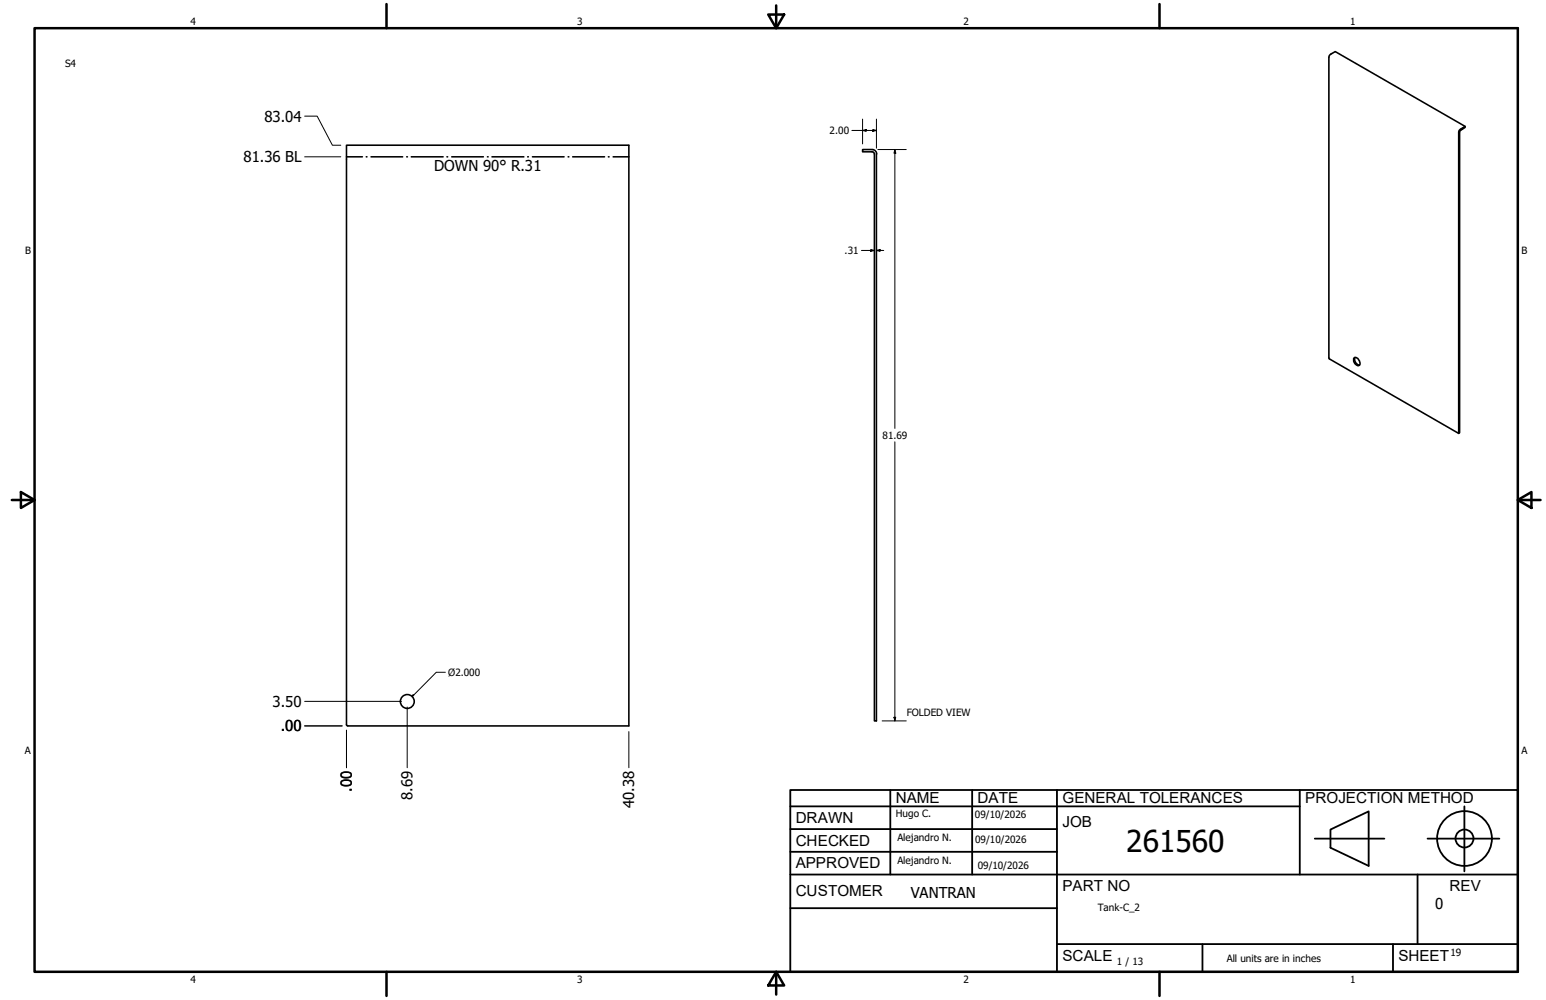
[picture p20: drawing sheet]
<svg xmlns="http://www.w3.org/2000/svg" width="432mm" height="279mm" viewBox="0 0 432 279" stroke-linecap="round" stroke-linejoin="round" font-family="sans-serif">
<defs><g id="words">
<text font-size="8.4" x="314.6" y="238.1">261560</text>
<g font-size="4.3">
<text x="250.2" y="224.2">NAME</text>
<text x="273" y="224.2">DATE</text>
<text x="296.7" y="224.3">GENERAL TOLERANCES</text>
<text x="364.6" y="224.3">PROJECTION METHOD</text>
<text x="222.2" y="229.9">DRAWN</text>
<text x="296.7" y="230.9">JOB</text>
<text x="222.2" y="236.3">CHECKED</text>
<text x="222.2" y="242.6">APPROVED</text>
<text x="222.2" y="250.3">CUSTOMER</text>
<text x="296.7" y="249">PART NO</text>
<text x="404.8" y="248.9">REV</text>
<text x="296.7" y="268.4">SCALE</text>
<text x="390.6" y="268.4">SHEET</text>
</g>
<g font-size="4.2">
<text x="73.9" y="34">83.04</text>
<text x="68" y="45.3">81.36 BL</text>
<text x="121.2" y="47.8">DOWN 90° R.31</text>
<text x="76.1" y="197.5">3.50</text>
<text x="78.4" y="204.3">.00</text>
<text x="98.3" y="221.2" transform="rotate(-90 98.3 221.2)">.00</text>
<text x="115.3" y="223.5" transform="rotate(-90 115.3 223.5)">8.69</text>
<text x="177.2" y="225.7" transform="rotate(-90 177.2 225.7)">40.38</text>
<text x="254.4" y="250.8">VANTRAN</text>
<text x="400.9" y="254">0</text>
</g>
<g font-size="2.8">
<text x="53.2" y="6.9">4</text>
<text x="161.2" y="6.9">3</text>
<text x="269.1" y="6.9">2</text>
<text x="377.1" y="6.9">1</text>
<text x="18.2" y="18.7">S4</text>
<text x="231.7" y="37.5">2.00</text>
<text x="7" y="70.9">B</text>
<text x="235.9" y="71">.31</text>
<text x="424.9" y="70.9">B</text>
<text x="246.5" y="122.6">81.69</text>
<text x="125.2" y="188.8">Ø2.000</text>
<text x="253.2" y="200.1">FOLDED VIEW</text>
<text x="6.9" y="210.6">A</text>
<text x="424.9" y="210.6">A</text>
<text x="250.2" y="228.3">Hugo C.</text>
<text x="272.3" y="228.4">09/10/2026</text>
<text x="250.6" y="234.9">Alejandro N.</text>
<text x="272.4" y="235.6">09/10/2026</text>
<text x="250.6" y="241.5">Alejandro N.</text>
<text x="273.1" y="242.8">09/10/2026</text>
<text x="306.6" y="254.5">Tank-C_2</text>
<text x="312" y="269.7">1 / 13</text>
<text x="342.6" y="268.7">All units are in inches</text>
<text x="405.1" y="267.1">19</text>
<text x="53.2" y="274.6">4</text>
<text x="161.2" y="274.6">3</text>
<text x="269.1" y="274.6">2</text>
<text x="377.1" y="274.6">1</text>
</g>
</g></defs>
<!-- layer: GIGA_BendDown -->
<g fill="none" stroke="#000" stroke-width=".44">
<path d="M96.8 43.8h4.4M102.3 43.8h.2M103.6 43.8h8.9M113.6 43.8h.2M114.9 43.8h8.9M124.8 43.8h.2M126.2 43.8h8.8M136.1 43.8h.2M137.4 43.8h8.9M147.4 43.8h.2M148.7 43.8h8.8M158.7 43.8h.2"/>
<path d="M160 43.8h8.8M169.9 43.8h.2M171.3 43.8h4.3"/>
</g>
<!-- layer: Visible (ANSI) -->
<g fill="none" stroke="#000" stroke-width=".44">
<path d="M409.2 35.3l-36.3-20.9-1.3 .8-.4 .4v84.5l36.2 21v-84.3l.5-.7 1.3-.8v.3l-1.3 .8-.2 .4v84.1l-.3 .2M244.8 43v158.4h-.6v-158.4l-.2-.4-.4-.2h-2.7v-.6h2.7a1.24 1.24 0 0 1 1.3 1.2M378.5 99.9a1.58 1.58 0 0 0 1.2 2.1M378.1 100.1a1.04 1.04 0 0 1 1.1 0 1.04 1.04 0 0 1 .5 .9 .72 .72 0 0 1-.2 1.1 .72 .72 0 0 1-1-.5l-.4-.7zM96.8 202.4v-161.8h78.8v162.2h-78.4l-.4-.3"/>
<circle cx="113.8" cy="196" r="1.94"/>
</g>
<!-- layer: Borde (ANSI) -->
<g fill="none" stroke="#000" stroke-width=".7">
<path d="M9.7 7.9h414.2v263.6h-414.2zM107.9 1.1v6.8M214.6 4.1h4.4l-2.2 3.8zM216.8 1.5v6.4M323.8 1.1v6.8M3.3 139.7h6.4M5.8 137.5l3.9 2.2-3.9 2.2zM423.9 139.7l3.8-2.2v4.4zM423.9 139.7h6.4M107.9 271.5v6.8M216.8 271.5l2.2 3.8h-4.4zM216.8 271.5v6.4"/>
<path d="M323.8 271.5v6.8"/>
</g>
<!-- layer: Title (ANSI)-1 -->
<g fill="none" stroke="#000" stroke-width=".51">
<path d="M220.7 220.7h203.2v50.8h-203.2zM220.7 225.3h142.3M220.7 231.6h74.5M220.7 238h74.5M248.7 220.7v23.6M271.5 220.7v23.6M295.2 220.7v50.8M363 220.7v23.6M367.2 234.3h19.5M371.6 231.8l10.7-5.1v15.2l-10.7-5zM398.7 234.3h20.1M409 225.3v18.2"/>
<path d="M220.7 244.3h203.2M220.7 253.7h74.5M395.9 244.3v19.5M295.2 263.8h128.7M335.9 263.8v7.7M389.1 263.8v7.7"/>
<circle cx="409" cy="234.3" r="7.7"/>
<circle cx="409" cy="234.3" r="2.51"/>
</g>
<!-- layer: Cota (ANSI) -->
<g fill="none" stroke="#000" stroke-width=".28">
<path d="M85.1 32.4h3.5l4.2 8.2h2.4M237.9 36.4h6.9M240.9 36.4l1-.2v.5zM240.9 33.3v6.9M243.8 36.2l1 .2-1 .3zM244.8 33.3v8.1M85.1 43.8h10.1M245.2 41.8h7.9M249.9 41.8l.3 1h-.5zM249.9 41.8v77.9M240.6 70h3.6M243.2 69.7l1 .3-1 .2z"/>
<path d="M244.8 70l1-.3v.5zM244.8 70h2M249.9 123.4v78M85.1 196h27M113.7 197.5v17M85.1 202.8h10.5M96.8 204v10.5M175.6 204.4v10.1M246.4 201.4h6.7M249.7 200.4h.5l-.3 1z"/>
</g>
<path d="M115.4 194.1l.2 .2-.5 .3zM124.4 187.8h-2.5l-6.8 6.8" fill="none" stroke="#000" stroke-width=".28"/>
<path d="M115.4 194.1l.2 .2-.5 .3z" fill="#000"/>
<!-- layer: Cota (ANSI) -->
<path d="M240.9 36.4l1-.2v.5zM243.8 36.2l1 .2-1 .3zM249.9 41.8l.3 1h-.5zM243.2 69.7l1 .3-1 .2zM244.8 70l1-.3v.5zM249.7 200.4h.5l-.3 1z" fill="#000"/>
<use href="#words"/>
</svg>
